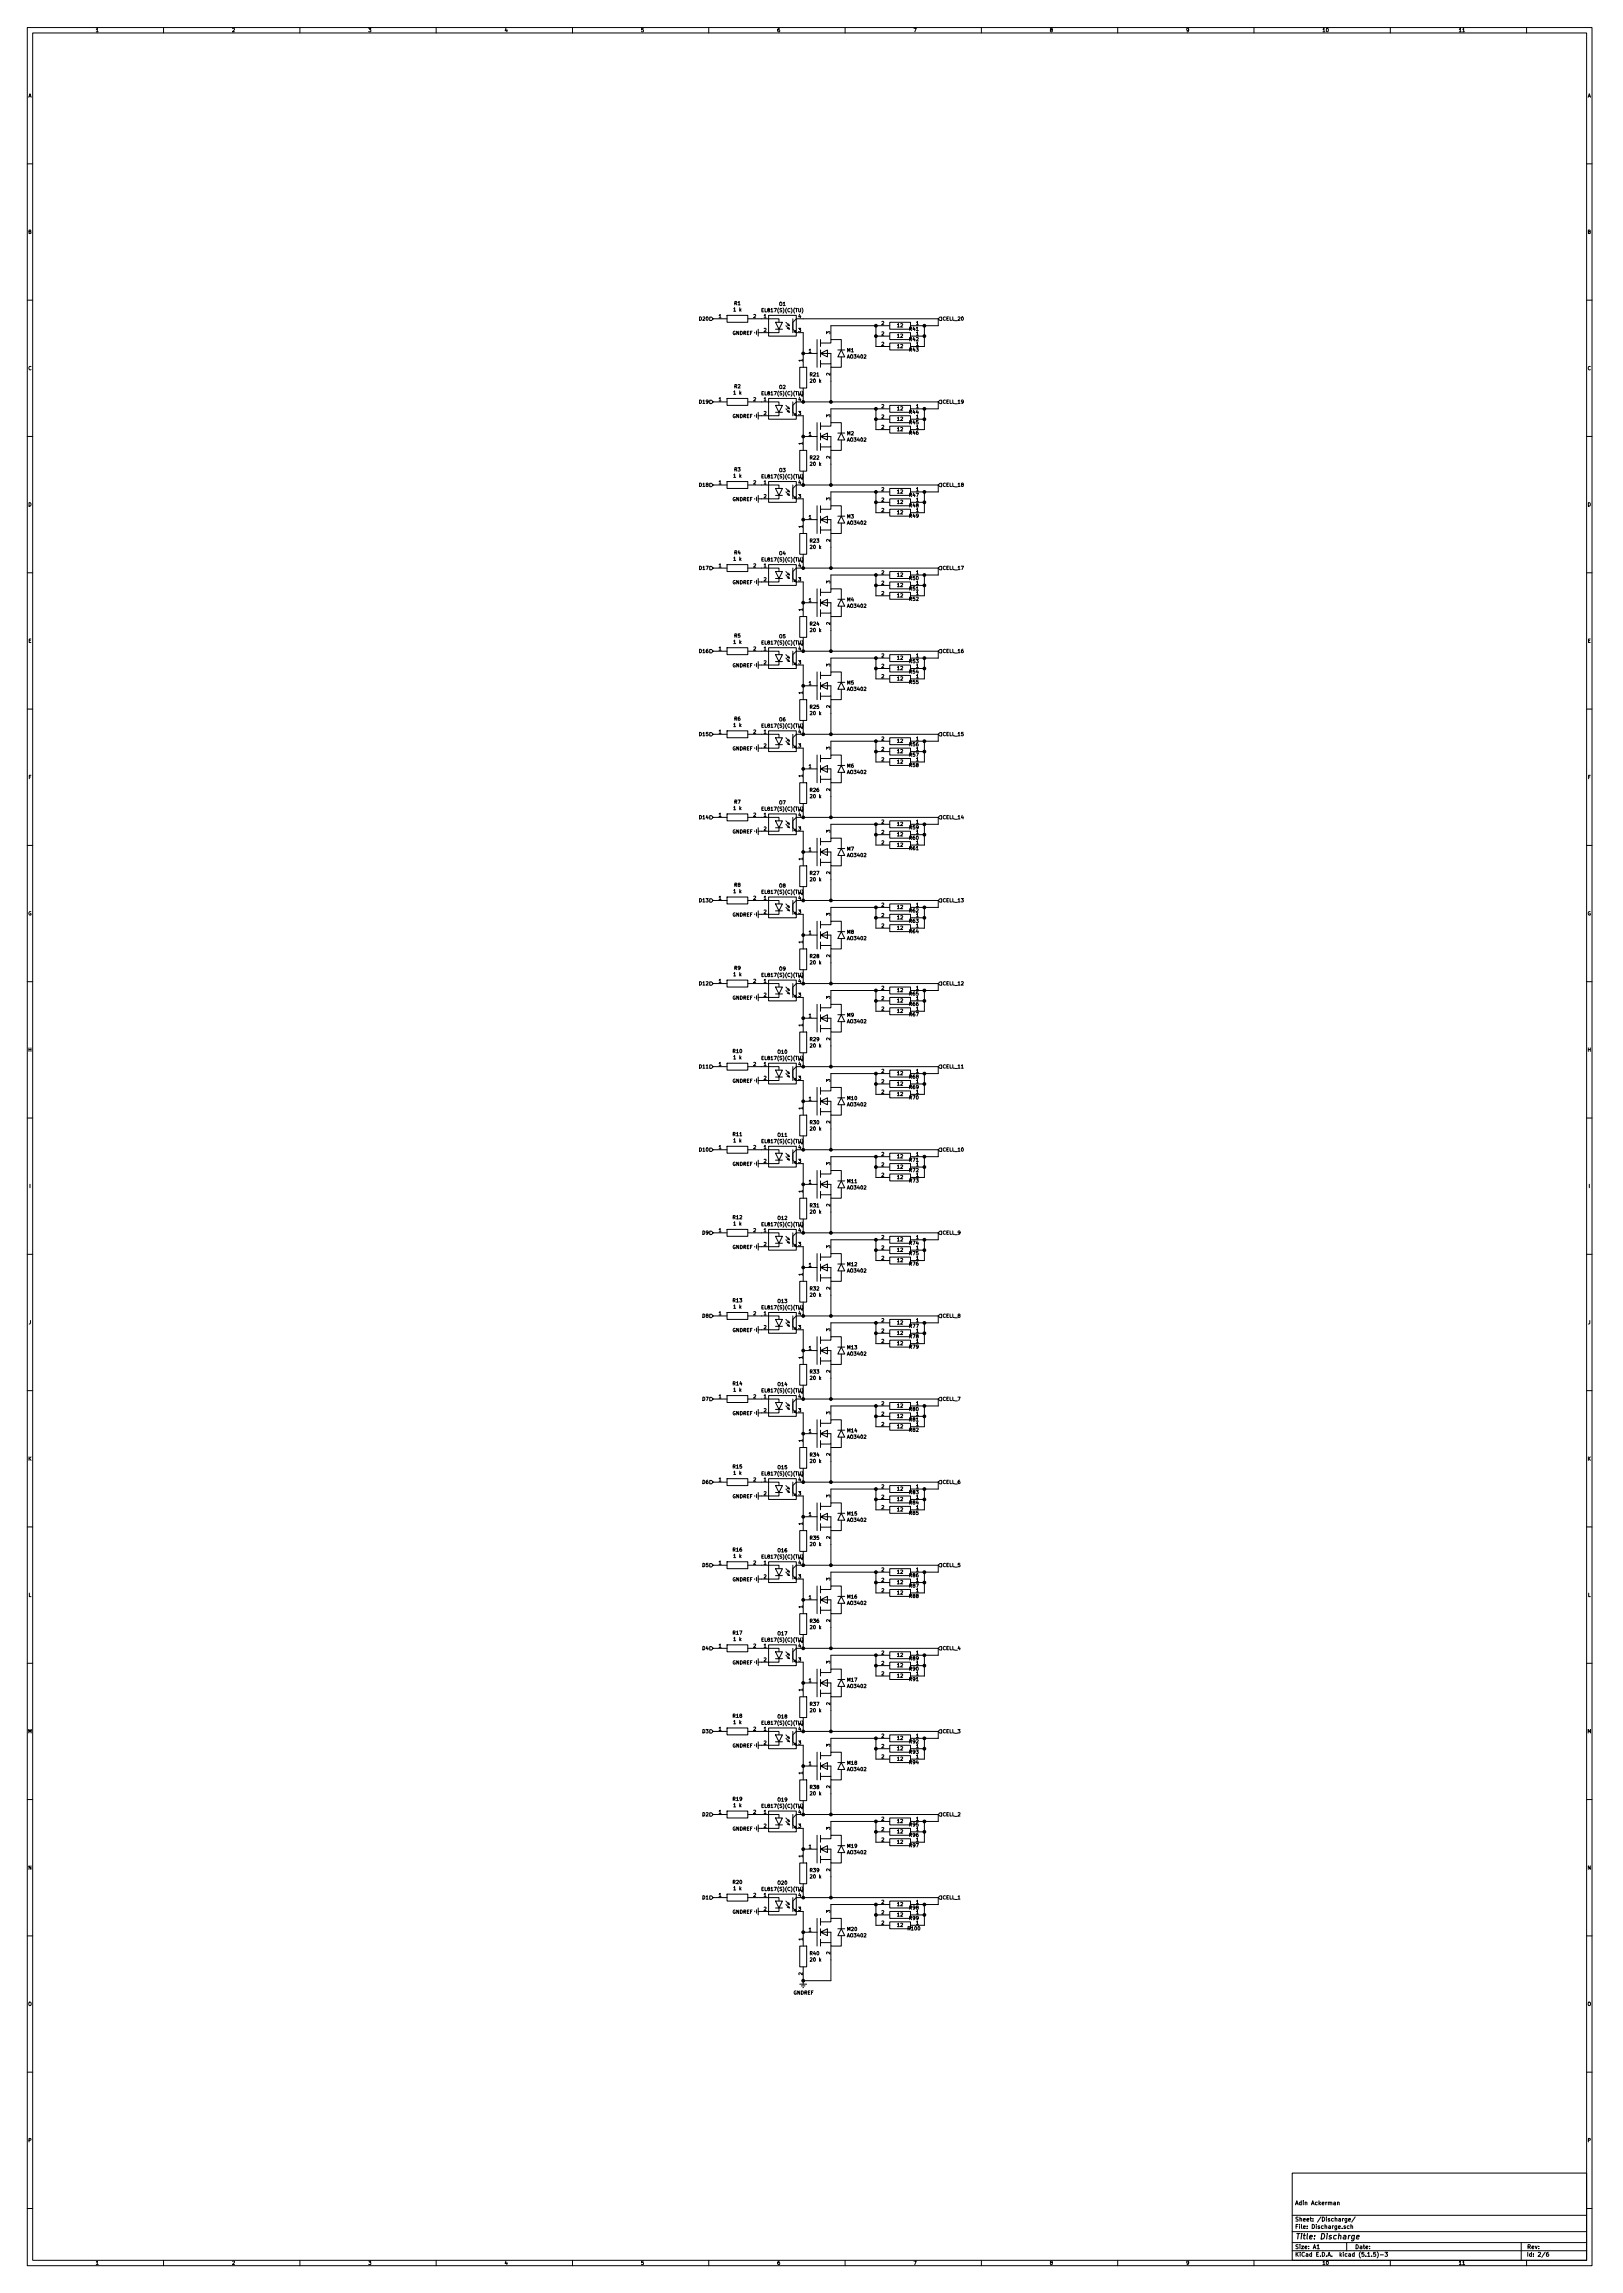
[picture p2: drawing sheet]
<svg xmlns="http://www.w3.org/2000/svg" width="210mm" height="297mm" viewBox="0 0 210 297" stroke-linecap="round" stroke-linejoin="round" font-family="sans-serif">
<defs><g id="words">
<text font-size="1" x="167.8" y="290.1">Title: Discharge</text>
<g font-size=".7">
<text x="167.8" y="287.8">Sheet: /Discharge/</text>
<text x="167.8" y="285.6">Adin Ackerman</text>
<text x="167.8" y="292.3">KiCad E.D.A. kicad (5.1.5)-3</text>
<text x="167.8" y="291.3">Size: A1</text>
<text x="167.8" y="288.7">File: Discharge.sch</text>
<text x="175.5" y="291.3">Date:</text>
<text x="197.8" y="291.3">Rev:</text>
<text x="197.8" y="292.3">Id: 2/6</text>
</g>
<g font-size=".6">
<text x="12.4" y="4.1">1</text>
<text x="30" y="4.1">2</text>
<text x="47.7" y="4.1">3</text>
<text x="65.3" y="4.1">4</text>
<text x="83" y="4.1">5</text>
<text x="100.6" y="4.1">6</text>
<text x="118.3" y="4.1">7</text>
<text x="136" y="4.1">8</text>
<text x="153.6" y="4.1">9</text>
<text x="171.3" y="4.1">10</text>
<text x="188.9" y="4.1">11</text>
<text x="3.7" y="12.6">A</text>
<text x="205.7" y="12.6">A</text>
<text x="3.7" y="30.3">B</text>
<text x="205.7" y="30.3">B</text>
<text x="90.7" y="41.5">D20</text>
<text x="93.1" y="41.2">1</text>
<text x="95.1" y="40.3">1 k</text>
<text x="95.1" y="39.5">R1</text>
<text x="97.6" y="41.2">2</text>
<text x="99" y="41.2">1</text>
<text x="99" y="40.4">EL817(S)(C)(TU)</text>
<text x="101" y="39.6">O1</text>
<text x="103.4" y="41.2">4</text>
<text x="122.1" y="41.5">CELL_20</text>
<text x="3.7" y="47.9">C</text>
<text x="94.9" y="43.4">GNDREF</text>
<text x="99" y="43">2</text>
<text x="103.4" y="43">3</text>
<text x="104" y="46.9" transform="rotate(-90 104 46.9)">1</text>
<text x="104.8" y="45.7">1</text>
<text x="107.6" y="43.3" transform="rotate(-90 107.6 43.3)">3</text>
<text x="109.8" y="45.6">M1</text>
<text x="109.8" y="46.4">AO3402</text>
<text x="114.2" y="42.1">2</text>
<text x="114.2" y="43.5">2</text>
<text x="114.2" y="44.8">2</text>
<text x="116.3" y="42.4">12</text>
<text x="116.3" y="43.7">12</text>
<text x="116.3" y="45.1">12</text>
<text x="117.8" y="42.8">R41</text>
<text x="117.8" y="44.2">R42</text>
<text x="117.8" y="45.5">R43</text>
<text x="118.7" y="42.1">1</text>
<text x="118.7" y="43.5">1</text>
<text x="118.7" y="44.8">1</text>
<text x="205.7" y="47.9">C</text>
<text x="90.7" y="52.3">D19</text>
<text x="93.1" y="52">1</text>
<text x="95.1" y="51.1">1 k</text>
<text x="95.1" y="50.3">R2</text>
<text x="97.6" y="52">2</text>
<text x="99" y="52">1</text>
<text x="99" y="53.8">2</text>
<text x="99" y="51.2">EL817(S)(C)(TU)</text>
<text x="101" y="50.4">O2</text>
<text x="103.4" y="53.8">3</text>
<text x="103.4" y="52">4</text>
<text x="104" y="51.3" transform="rotate(-90 104 51.3)">2</text>
<text x="104.9" y="48.8">R21</text>
<text x="105" y="49.6">20 k</text>
<text x="107.6" y="48.6" transform="rotate(-90 107.6 48.6)">2</text>
<text x="114.2" y="52.9">2</text>
<text x="116.3" y="53.2">12</text>
<text x="117.8" y="53.6">R44</text>
<text x="118.7" y="52.9">1</text>
<text x="122.1" y="52.3">CELL_19</text>
<text x="94.9" y="54.1">GNDREF</text>
<text x="104" y="57.6" transform="rotate(-90 104 57.6)">1</text>
<text x="104.8" y="56.5">1</text>
<text x="104.9" y="59.5">R22</text>
<text x="107.6" y="59.4" transform="rotate(-90 107.6 59.4)">2</text>
<text x="107.6" y="54" transform="rotate(-90 107.6 54)">3</text>
<text x="109.8" y="56.4">M2</text>
<text x="109.8" y="57.2">AO3402</text>
<text x="114.2" y="55.6">2</text>
<text x="114.2" y="54.2">2</text>
<text x="116.3" y="55.8">12</text>
<text x="116.3" y="54.5">12</text>
<text x="117.8" y="56.3">R46</text>
<text x="117.8" y="55">R45</text>
<text x="118.7" y="55.6">1</text>
<text x="118.7" y="54.2">1</text>
<text x="3.7" y="65.6">D</text>
<text x="90.7" y="63.1">D18</text>
<text x="93.1" y="62.7">1</text>
<text x="94.9" y="64.9">GNDREF</text>
<text x="95.1" y="61.9">1 k</text>
<text x="95.1" y="61.1">R3</text>
<text x="97.6" y="62.7">2</text>
<text x="99" y="62.7">1</text>
<text x="99" y="64.5">2</text>
<text x="99" y="62">EL817(S)(C)(TU)</text>
<text x="101" y="61.1">O3</text>
<text x="103.4" y="64.5">3</text>
<text x="103.4" y="62.7">4</text>
<text x="104" y="62.1" transform="rotate(-90 104 62.1)">2</text>
<text x="105" y="60.3">20 k</text>
<text x="107.6" y="64.8" transform="rotate(-90 107.6 64.8)">3</text>
<text x="114.2" y="63.6">2</text>
<text x="114.2" y="65">2</text>
<text x="116.3" y="63.9">12</text>
<text x="116.3" y="65.3">12</text>
<text x="117.8" y="64.4">R47</text>
<text x="117.8" y="65.7">R48</text>
<text x="118.7" y="63.6">1</text>
<text x="118.7" y="65">1</text>
<text x="122.1" y="63.1">CELL_18</text>
<text x="205.7" y="65.6">D</text>
<text x="95.1" y="71.8">R4</text>
<text x="101" y="71.9">O4</text>
<text x="104" y="68.4" transform="rotate(-90 104 68.4)">1</text>
<text x="104.8" y="67.2">1</text>
<text x="104.9" y="70.3">R23</text>
<text x="105" y="71.1">20 k</text>
<text x="107.6" y="70.2" transform="rotate(-90 107.6 70.2)">2</text>
<text x="109.8" y="67.1">M3</text>
<text x="109.8" y="68">AO3402</text>
<text x="114.2" y="66.3">2</text>
<text x="116.3" y="66.6">12</text>
<text x="117.8" y="67.1">R49</text>
<text x="118.7" y="66.3">1</text>
<text x="90.7" y="73.8">D17</text>
<text x="93.1" y="73.5">1</text>
<text x="94.9" y="75.7">GNDREF</text>
<text x="95.1" y="72.6">1 k</text>
<text x="97.6" y="73.5">2</text>
<text x="99" y="73.5">1</text>
<text x="99" y="75.3">2</text>
<text x="99" y="72.7">EL817(S)(C)(TU)</text>
<text x="103.4" y="75.3">3</text>
<text x="103.4" y="73.5">4</text>
<text x="104" y="72.9" transform="rotate(-90 104 72.9)">2</text>
<text x="104.8" y="78">1</text>
<text x="107.6" y="75.6" transform="rotate(-90 107.6 75.6)">3</text>
<text x="109.8" y="77.9">M4</text>
<text x="114.2" y="75.7">2</text>
<text x="114.2" y="77.1">2</text>
<text x="114.2" y="74.4">2</text>
<text x="116.3" y="76">12</text>
<text x="116.3" y="77.4">12</text>
<text x="116.3" y="74.7">12</text>
<text x="117.8" y="76.5">R51</text>
<text x="117.8" y="77.8">R52</text>
<text x="117.8" y="75.1">R50</text>
<text x="118.7" y="75.7">1</text>
<text x="118.7" y="77.1">1</text>
<text x="118.7" y="74.4">1</text>
<text x="122.1" y="73.8">CELL_17</text>
<text x="3.7" y="83.3">E</text>
<text x="95.1" y="83.4">1 k</text>
<text x="95.1" y="82.6">R5</text>
<text x="99" y="83.5">EL817(S)(C)(TU)</text>
<text x="101" y="82.7">O5</text>
<text x="104" y="83.6" transform="rotate(-90 104 83.6)">2</text>
<text x="104" y="79.1" transform="rotate(-90 104 79.1)">1</text>
<text x="104.9" y="81">R24</text>
<text x="105" y="81.9">20 k</text>
<text x="107.6" y="80.9" transform="rotate(-90 107.6 80.9)">2</text>
<text x="109.8" y="78.7">AO3402</text>
<text x="205.7" y="83.3">E</text>
<text x="90.7" y="84.6">D16</text>
<text x="93.1" y="84.3">1</text>
<text x="94.9" y="86.4">GNDREF</text>
<text x="97.6" y="84.3">2</text>
<text x="99" y="84.3">1</text>
<text x="99" y="86.1">2</text>
<text x="103.4" y="86.1">3</text>
<text x="103.4" y="84.3">4</text>
<text x="104" y="89.9" transform="rotate(-90 104 89.9)">1</text>
<text x="104.8" y="88.8">1</text>
<text x="107.6" y="86.3" transform="rotate(-90 107.6 86.3)">3</text>
<text x="109.8" y="88.7">M5</text>
<text x="109.8" y="89.5">AO3402</text>
<text x="114.2" y="85.2">2</text>
<text x="114.2" y="86.5">2</text>
<text x="114.2" y="87.9">2</text>
<text x="116.3" y="85.5">12</text>
<text x="116.3" y="86.8">12</text>
<text x="116.3" y="88.1">12</text>
<text x="117.8" y="85.9">R53</text>
<text x="117.8" y="87.2">R54</text>
<text x="117.8" y="88.6">R55</text>
<text x="118.7" y="85.2">1</text>
<text x="118.7" y="86.5">1</text>
<text x="118.7" y="87.9">1</text>
<text x="122.1" y="84.6">CELL_16</text>
<text x="90.7" y="95.3">D15</text>
<text x="93.1" y="95">1</text>
<text x="95.1" y="94.2">1 k</text>
<text x="95.1" y="93.3">R6</text>
<text x="97.6" y="95">2</text>
<text x="99" y="95">1</text>
<text x="99" y="94.3">EL817(S)(C)(TU)</text>
<text x="101" y="93.4">O6</text>
<text x="103.4" y="95">4</text>
<text x="104" y="94.4" transform="rotate(-90 104 94.4)">2</text>
<text x="104.9" y="91.8">R25</text>
<text x="105" y="92.6">20 k</text>
<text x="107.6" y="91.7" transform="rotate(-90 107.6 91.7)">2</text>
<text x="114.2" y="95.9">2</text>
<text x="118.7" y="95.9">1</text>
<text x="122.1" y="95.3">CELL_15</text>
<text x="3.7" y="100.9">F</text>
<text x="94.9" y="97.2">GNDREF</text>
<text x="99" y="96.8">2</text>
<text x="103.4" y="96.8">3</text>
<text x="104" y="100.7" transform="rotate(-90 104 100.7)">1</text>
<text x="104.8" y="99.5">1</text>
<text x="107.6" y="97.1" transform="rotate(-90 107.6 97.1)">3</text>
<text x="109.8" y="99.4">M6</text>
<text x="109.8" y="100.3">AO3402</text>
<text x="114.2" y="97.3">2</text>
<text x="114.2" y="98.6">2</text>
<text x="116.3" y="96.2">12</text>
<text x="116.3" y="97.6">12</text>
<text x="116.3" y="98.9">12</text>
<text x="117.8" y="96.7">R56</text>
<text x="117.8" y="98">R57</text>
<text x="117.8" y="99.4">R58</text>
<text x="118.7" y="97.3">1</text>
<text x="118.7" y="98.6">1</text>
<text x="205.7" y="100.9">F</text>
<text x="90.7" y="106.1">D14</text>
<text x="93.1" y="105.8">1</text>
<text x="94.9" y="108">GNDREF</text>
<text x="95.1" y="104.9">1 k</text>
<text x="95.1" y="104.1">R7</text>
<text x="97.6" y="105.8">2</text>
<text x="99" y="105.8">1</text>
<text x="99" y="107.6">2</text>
<text x="99" y="105">EL817(S)(C)(TU)</text>
<text x="101" y="104.2">O7</text>
<text x="103.4" y="107.6">3</text>
<text x="103.4" y="105.8">4</text>
<text x="104" y="105.2" transform="rotate(-90 104 105.2)">2</text>
<text x="104.9" y="102.6">R26</text>
<text x="105" y="103.4">20 k</text>
<text x="107.6" y="107.8" transform="rotate(-90 107.6 107.8)">3</text>
<text x="107.6" y="102.5" transform="rotate(-90 107.6 102.5)">2</text>
<text x="114.2" y="106.7">2</text>
<text x="116.3" y="107">12</text>
<text x="117.8" y="107.4">R59</text>
<text x="118.7" y="106.7">1</text>
<text x="122.1" y="106.1">CELL_14</text>
<text x="104" y="111.4" transform="rotate(-90 104 111.4)">1</text>
<text x="104.8" y="110.3">1</text>
<text x="104.9" y="113.3">R27</text>
<text x="107.6" y="113.2" transform="rotate(-90 107.6 113.2)">2</text>
<text x="109.8" y="110.2">M7</text>
<text x="109.8" y="111">AO3402</text>
<text x="114.2" y="108">2</text>
<text x="114.2" y="109.4">2</text>
<text x="116.3" y="108.3">12</text>
<text x="116.3" y="109.7">12</text>
<text x="117.8" y="108.8">R60</text>
<text x="117.8" y="110.1">R61</text>
<text x="118.7" y="108">1</text>
<text x="118.7" y="109.4">1</text>
<text x="3.6" y="118.6">G</text>
<text x="90.7" y="116.9">D13</text>
<text x="93.1" y="116.6">1</text>
<text x="94.9" y="118.7">GNDREF</text>
<text x="95.1" y="115.7">1 k</text>
<text x="95.1" y="114.9">R8</text>
<text x="97.6" y="116.6">2</text>
<text x="99" y="116.6">1</text>
<text x="99" y="118.4">2</text>
<text x="99" y="115.8">EL817(S)(C)(TU)</text>
<text x="101" y="115">O8</text>
<text x="103.4" y="118.4">3</text>
<text x="103.4" y="116.6">4</text>
<text x="104" y="115.9" transform="rotate(-90 104 115.9)">2</text>
<text x="105" y="114.2">20 k</text>
<text x="107.6" y="118.6" transform="rotate(-90 107.6 118.6)">3</text>
<text x="114.2" y="117.5">2</text>
<text x="114.2" y="118.8">2</text>
<text x="116.3" y="117.7">12</text>
<text x="116.3" y="119.1">12</text>
<text x="117.8" y="118.2">R62</text>
<text x="117.8" y="119.5">R63</text>
<text x="118.7" y="117.5">1</text>
<text x="118.7" y="118.8">1</text>
<text x="122.1" y="116.9">CELL_13</text>
<text x="205.7" y="118.6">G</text>
<text x="95.1" y="125.6">R9</text>
<text x="101" y="125.7">O9</text>
<text x="104" y="122.2" transform="rotate(-90 104 122.2)">1</text>
<text x="104.8" y="121">1</text>
<text x="104.9" y="124.1">R28</text>
<text x="105" y="124.9">20 k</text>
<text x="107.6" y="124" transform="rotate(-90 107.6 124)">2</text>
<text x="109.8" y="121">M8</text>
<text x="109.8" y="121.8">AO3402</text>
<text x="114.2" y="120.1">2</text>
<text x="116.3" y="120.4">12</text>
<text x="117.8" y="120.9">R64</text>
<text x="118.7" y="120.1">1</text>
<text x="90.7" y="127.6">D12</text>
<text x="93.1" y="127.3">1</text>
<text x="94.9" y="129.5">GNDREF</text>
<text x="95.1" y="126.5">1 k</text>
<text x="97.6" y="127.3">2</text>
<text x="99" y="127.3">1</text>
<text x="99" y="129.1">2</text>
<text x="99" y="126.5">EL817(S)(C)(TU)</text>
<text x="103.4" y="129.1">3</text>
<text x="103.4" y="127.3">4</text>
<text x="104" y="126.7" transform="rotate(-90 104 126.7)">2</text>
<text x="104.8" y="131.8">1</text>
<text x="107.6" y="129.4" transform="rotate(-90 107.6 129.4)">3</text>
<text x="109.8" y="131.7">M9</text>
<text x="114.2" y="128.2">2</text>
<text x="114.2" y="129.6">2</text>
<text x="114.2" y="130.9">2</text>
<text x="116.3" y="128.5">12</text>
<text x="116.3" y="129.9">12</text>
<text x="116.3" y="131.2">12</text>
<text x="117.8" y="129">R65</text>
<text x="117.8" y="130.3">R66</text>
<text x="117.8" y="131.6">R67</text>
<text x="118.7" y="128.2">1</text>
<text x="118.7" y="129.6">1</text>
<text x="118.7" y="130.9">1</text>
<text x="122.1" y="127.6">CELL_12</text>
<text x="3.7" y="136.2">H</text>
<text x="95" y="136.4">R10</text>
<text x="95.1" y="137.2">1 k</text>
<text x="99" y="137.3">EL817(S)(C)(TU)</text>
<text x="100.8" y="136.5">O10</text>
<text x="104" y="137.5" transform="rotate(-90 104 137.5)">2</text>
<text x="104" y="133" transform="rotate(-90 104 133)">1</text>
<text x="104.9" y="134.9">R29</text>
<text x="105" y="135.7">20 k</text>
<text x="107.6" y="134.8" transform="rotate(-90 107.6 134.8)">2</text>
<text x="109.8" y="132.5">AO3402</text>
<text x="205.7" y="136.2">H</text>
<text x="90.7" y="138.4">D11</text>
<text x="93.1" y="138.1">1</text>
<text x="94.9" y="140.3">GNDREF</text>
<text x="97.6" y="138.1">2</text>
<text x="99" y="138.1">1</text>
<text x="99" y="139.9">2</text>
<text x="103.4" y="139.9">3</text>
<text x="103.4" y="138.1">4</text>
<text x="104" y="143.7" transform="rotate(-90 104 143.7)">1</text>
<text x="104.8" y="142.6">1</text>
<text x="107.6" y="140.1" transform="rotate(-90 107.6 140.1)">3</text>
<text x="109.8" y="142.5">M10</text>
<text x="109.8" y="143.3">AO3402</text>
<text x="114.2" y="141.7">2</text>
<text x="114.2" y="140.3">2</text>
<text x="114.2" y="139">2</text>
<text x="116.3" y="142">12</text>
<text x="116.3" y="140.6">12</text>
<text x="116.3" y="139.3">12</text>
<text x="117.8" y="142.4">R70</text>
<text x="117.8" y="141.1">R69</text>
<text x="117.8" y="139.7">R68</text>
<text x="118.7" y="141.7">1</text>
<text x="118.7" y="140.3">1</text>
<text x="118.7" y="139">1</text>
<text x="122.1" y="138.4">CELL_11</text>
<text x="90.7" y="149.2">D10</text>
<text x="93.1" y="148.9">1</text>
<text x="95" y="147.2">R11</text>
<text x="95.1" y="148">1 k</text>
<text x="97.6" y="148.9">2</text>
<text x="99" y="148.9">1</text>
<text x="99" y="148.1">EL817(S)(C)(TU)</text>
<text x="100.8" y="147.3">O11</text>
<text x="103.4" y="148.9">4</text>
<text x="104" y="148.2" transform="rotate(-90 104 148.2)">2</text>
<text x="104.9" y="145.6">R30</text>
<text x="105" y="146.4">20 k</text>
<text x="107.6" y="145.5" transform="rotate(-90 107.6 145.5)">2</text>
<text x="114.2" y="149.7">2</text>
<text x="118.7" y="149.7">1</text>
<text x="122.1" y="149.2">CELL_10</text>
<text x="3.8" y="153.9">I</text>
<text x="94.9" y="151">GNDREF</text>
<text x="99" y="150.6">2</text>
<text x="103.4" y="150.6">3</text>
<text x="104" y="154.5" transform="rotate(-90 104 154.5)">1</text>
<text x="104.8" y="153.3">1</text>
<text x="107.6" y="150.9" transform="rotate(-90 107.6 150.9)">3</text>
<text x="109.8" y="153.3">M11</text>
<text x="109.8" y="154.1">AO3402</text>
<text x="114.2" y="152.4">2</text>
<text x="114.2" y="151.1">2</text>
<text x="116.3" y="152.7">12</text>
<text x="116.3" y="151.4">12</text>
<text x="116.3" y="150">12</text>
<text x="117.8" y="153.2">R73</text>
<text x="117.8" y="151.8">R72</text>
<text x="117.8" y="150.5">R71</text>
<text x="118.7" y="152.4">1</text>
<text x="118.7" y="151.1">1</text>
<text x="205.8" y="153.9">I</text>
<text x="91.1" y="159.9">D9</text>
<text x="93.1" y="159.6">1</text>
<text x="94.9" y="161.8">GNDREF</text>
<text x="95" y="157.9">R12</text>
<text x="95.1" y="158.7">1 k</text>
<text x="97.6" y="159.6">2</text>
<text x="99" y="159.6">1</text>
<text x="99" y="161.4">2</text>
<text x="99" y="158.8">EL817(S)(C)(TU)</text>
<text x="100.8" y="158">O12</text>
<text x="103.4" y="161.4">3</text>
<text x="103.4" y="159.6">4</text>
<text x="104" y="159" transform="rotate(-90 104 159)">2</text>
<text x="104.9" y="156.4">R31</text>
<text x="105" y="157.2">20 k</text>
<text x="107.6" y="161.7" transform="rotate(-90 107.6 161.7)">3</text>
<text x="107.6" y="156.3" transform="rotate(-90 107.6 156.3)">2</text>
<text x="114.2" y="161.9">2</text>
<text x="114.2" y="160.5">2</text>
<text x="116.3" y="160.8">12</text>
<text x="117.8" y="161.2">R74</text>
<text x="118.7" y="161.9">1</text>
<text x="118.7" y="160.5">1</text>
<text x="122.1" y="159.9">CELL_9</text>
<text x="104" y="165.3" transform="rotate(-90 104 165.3)">1</text>
<text x="104.8" y="164.1">1</text>
<text x="104.9" y="167.2">R32</text>
<text x="105" y="168">20 k</text>
<text x="107.6" y="167.1" transform="rotate(-90 107.6 167.1)">2</text>
<text x="109.8" y="164">M12</text>
<text x="109.8" y="164.8">AO3402</text>
<text x="114.2" y="163.2">2</text>
<text x="116.3" y="163.5">12</text>
<text x="116.3" y="162.1">12</text>
<text x="117.8" y="163.9">R76</text>
<text x="117.8" y="162.6">R75</text>
<text x="118.7" y="163.2">1</text>
<text x="3.7" y="171.5">J</text>
<text x="91.1" y="170.7">D8</text>
<text x="93.1" y="170.4">1</text>
<text x="94.9" y="172.6">GNDREF</text>
<text x="95" y="168.7">R13</text>
<text x="95.1" y="169.5">1 k</text>
<text x="97.6" y="170.4">2</text>
<text x="99" y="170.4">1</text>
<text x="99" y="172.2">2</text>
<text x="99" y="169.6">EL817(S)(C)(TU)</text>
<text x="100.8" y="168.8">O13</text>
<text x="103.4" y="172.2">3</text>
<text x="103.4" y="170.4">4</text>
<text x="104" y="169.7" transform="rotate(-90 104 169.7)">2</text>
<text x="107.6" y="172.4" transform="rotate(-90 107.6 172.4)">3</text>
<text x="114.2" y="174">2</text>
<text x="114.2" y="172.6">2</text>
<text x="114.2" y="171.3">2</text>
<text x="116.3" y="172.9">12</text>
<text x="116.3" y="171.6">12</text>
<text x="117.8" y="173.4">R78</text>
<text x="117.8" y="172">R77</text>
<text x="118.7" y="174">1</text>
<text x="118.7" y="172.6">1</text>
<text x="118.7" y="171.3">1</text>
<text x="122.1" y="170.7">CELL_8</text>
<text x="205.7" y="171.5">J</text>
<text x="95" y="179.5">R14</text>
<text x="100.8" y="179.5">O14</text>
<text x="104" y="176" transform="rotate(-90 104 176)">1</text>
<text x="104.8" y="174.9">1</text>
<text x="104.9" y="177.9">R33</text>
<text x="105" y="178.7">20 k</text>
<text x="107.6" y="177.8" transform="rotate(-90 107.6 177.8)">2</text>
<text x="109.8" y="174.8">M13</text>
<text x="109.8" y="175.6">AO3402</text>
<text x="116.3" y="174.3">12</text>
<text x="117.8" y="174.7">R79</text>
<text x="91.1" y="181.5">D7</text>
<text x="93.1" y="181.1">1</text>
<text x="94.9" y="183.3">GNDREF</text>
<text x="95.1" y="180.3">1 k</text>
<text x="97.6" y="181.1">2</text>
<text x="99" y="181.1">1</text>
<text x="99" y="182.9">2</text>
<text x="99" y="180.4">EL817(S)(C)(TU)</text>
<text x="103.4" y="182.9">3</text>
<text x="103.4" y="181.1">4</text>
<text x="104" y="180.5" transform="rotate(-90 104 180.5)">2</text>
<text x="104.8" y="185.6">1</text>
<text x="107.6" y="183.2" transform="rotate(-90 107.6 183.2)">3</text>
<text x="109.8" y="185.5">M14</text>
<text x="114.2" y="184.7">2</text>
<text x="114.2" y="183.4">2</text>
<text x="114.2" y="182">2</text>
<text x="116.3" y="185">12</text>
<text x="116.3" y="183.7">12</text>
<text x="116.3" y="182.3">12</text>
<text x="117.8" y="185.5">R82</text>
<text x="117.8" y="184.1">R81</text>
<text x="117.8" y="182.8">R80</text>
<text x="118.7" y="184.7">1</text>
<text x="118.7" y="183.4">1</text>
<text x="118.7" y="182">1</text>
<text x="122.1" y="181.5">CELL_7</text>
<text x="3.7" y="189.2">K</text>
<text x="93.1" y="191.9">1</text>
<text x="95" y="190.2">R15</text>
<text x="95.1" y="191">1 k</text>
<text x="97.6" y="191.9">2</text>
<text x="99" y="191.9">1</text>
<text x="99" y="191.1">EL817(S)(C)(TU)</text>
<text x="100.8" y="190.3">O15</text>
<text x="103.4" y="191.9">4</text>
<text x="104" y="191.3" transform="rotate(-90 104 191.3)">2</text>
<text x="104" y="186.8" transform="rotate(-90 104 186.8)">1</text>
<text x="104.9" y="188.7">R34</text>
<text x="105" y="189.5">20 k</text>
<text x="107.6" y="188.6" transform="rotate(-90 107.6 188.6)">2</text>
<text x="109.8" y="186.4">AO3402</text>
<text x="205.7" y="189.2">K</text>
<text x="91.1" y="192.2">D6</text>
<text x="94.9" y="194.1">GNDREF</text>
<text x="99" y="193.7">2</text>
<text x="103.4" y="193.7">3</text>
<text x="104" y="197.6" transform="rotate(-90 104 197.6)">1</text>
<text x="104.8" y="196.4">1</text>
<text x="107.6" y="194" transform="rotate(-90 107.6 194)">3</text>
<text x="109.8" y="196.3">M15</text>
<text x="109.8" y="197.1">AO3402</text>
<text x="114.2" y="195.5">2</text>
<text x="114.2" y="194.2">2</text>
<text x="114.2" y="192.8">2</text>
<text x="116.3" y="195.8">12</text>
<text x="116.3" y="194.4">12</text>
<text x="116.3" y="193.1">12</text>
<text x="117.8" y="196.2">R85</text>
<text x="117.8" y="194.9">R84</text>
<text x="117.8" y="193.5">R83</text>
<text x="118.7" y="195.5">1</text>
<text x="118.7" y="194.2">1</text>
<text x="118.7" y="192.8">1</text>
<text x="122.1" y="192.2">CELL_6</text>
<text x="91.1" y="203">D5</text>
<text x="93.1" y="202.7">1</text>
<text x="95" y="201">R16</text>
<text x="95.1" y="201.8">1 k</text>
<text x="97.6" y="202.7">2</text>
<text x="99" y="202.7">1</text>
<text x="99" y="201.9">EL817(S)(C)(TU)</text>
<text x="100.8" y="201.1">O16</text>
<text x="103.4" y="202.7">4</text>
<text x="104" y="202" transform="rotate(-90 104 202)">2</text>
<text x="104.9" y="199.5">R35</text>
<text x="105" y="200.3">20 k</text>
<text x="107.6" y="199.3" transform="rotate(-90 107.6 199.3)">2</text>
<text x="114.2" y="203.6">2</text>
<text x="116.3" y="203.9">12</text>
<text x="118.7" y="203.6">1</text>
<text x="122.1" y="203">CELL_5</text>
<text x="3.7" y="206.9">L</text>
<text x="94.9" y="204.8">GNDREF</text>
<text x="99" y="204.5">2</text>
<text x="103.4" y="204.5">3</text>
<text x="104" y="208.3" transform="rotate(-90 104 208.3)">1</text>
<text x="104.8" y="207.2">1</text>
<text x="107.6" y="204.7" transform="rotate(-90 107.6 204.7)">3</text>
<text x="109.8" y="207.1">M16</text>
<text x="109.8" y="207.9">AO3402</text>
<text x="114.2" y="206.3">2</text>
<text x="114.2" y="204.9">2</text>
<text x="116.3" y="206.5">12</text>
<text x="116.3" y="205.2">12</text>
<text x="117.8" y="207">R88</text>
<text x="117.8" y="205.7">R87</text>
<text x="117.8" y="204.3">R86</text>
<text x="118.7" y="206.3">1</text>
<text x="118.7" y="204.9">1</text>
<text x="205.7" y="206.9">L</text>
<text x="91.1" y="213.8">D4</text>
<text x="93.1" y="213.4">1</text>
<text x="94.9" y="215.6">GNDREF</text>
<text x="95" y="211.8">R17</text>
<text x="95.1" y="212.6">1 k</text>
<text x="97.6" y="213.4">2</text>
<text x="99" y="213.4">1</text>
<text x="99" y="215.2">2</text>
<text x="99" y="212.7">EL817(S)(C)(TU)</text>
<text x="100.8" y="211.8">O17</text>
<text x="103.4" y="215.2">3</text>
<text x="103.4" y="213.4">4</text>
<text x="104" y="212.8" transform="rotate(-90 104 212.8)">2</text>
<text x="104.9" y="210.2">R36</text>
<text x="105" y="211">20 k</text>
<text x="107.6" y="215.5" transform="rotate(-90 107.6 215.5)">3</text>
<text x="107.6" y="210.1" transform="rotate(-90 107.6 210.1)">2</text>
<text x="114.2" y="215.7">2</text>
<text x="114.2" y="214.3">2</text>
<text x="116.3" y="216">12</text>
<text x="116.3" y="214.6">12</text>
<text x="117.8" y="215.1">R89</text>
<text x="118.7" y="215.7">1</text>
<text x="118.7" y="214.3">1</text>
<text x="122.1" y="213.8">CELL_4</text>
<text x="104" y="219.1" transform="rotate(-90 104 219.1)">1</text>
<text x="104.8" y="217.9">1</text>
<text x="104.9" y="221">R37</text>
<text x="105" y="221.8">20 k</text>
<text x="107.6" y="220.9" transform="rotate(-90 107.6 220.9)">2</text>
<text x="109.8" y="217.8">M17</text>
<text x="109.8" y="218.7">AO3402</text>
<text x="114.2" y="217">2</text>
<text x="116.3" y="217.3">12</text>
<text x="117.8" y="217.8">R91</text>
<text x="117.8" y="216.4">R90</text>
<text x="118.7" y="217">1</text>
<text x="3.6" y="224.5">M</text>
<text x="91.1" y="224.5">D3</text>
<text x="93.1" y="224.2">1</text>
<text x="94.9" y="226.4">GNDREF</text>
<text x="95" y="222.5">R18</text>
<text x="95.1" y="223.3">1 k</text>
<text x="97.6" y="224.2">2</text>
<text x="99" y="224.2">1</text>
<text x="99" y="226">2</text>
<text x="99" y="223.4">EL817(S)(C)(TU)</text>
<text x="100.8" y="222.6">O18</text>
<text x="103.4" y="226">3</text>
<text x="103.4" y="224.2">4</text>
<text x="104" y="223.6" transform="rotate(-90 104 223.6)">2</text>
<text x="107.6" y="226.3" transform="rotate(-90 107.6 226.3)">3</text>
<text x="114.2" y="225.1">2</text>
<text x="114.2" y="226.4">2</text>
<text x="114.2" y="227.8">2</text>
<text x="116.3" y="225.4">12</text>
<text x="116.3" y="226.7">12</text>
<text x="117.8" y="225.8">R92</text>
<text x="117.8" y="227.2">R93</text>
<text x="118.7" y="225.1">1</text>
<text x="118.7" y="226.4">1</text>
<text x="118.7" y="227.8">1</text>
<text x="122.1" y="224.5">CELL_3</text>
<text x="205.6" y="224.5">M</text>
<text x="95" y="233.3">R19</text>
<text x="100.8" y="233.4">O19</text>
<text x="104" y="229.8" transform="rotate(-90 104 229.8)">1</text>
<text x="104.8" y="228.7">1</text>
<text x="104.9" y="231.7">R38</text>
<text x="105" y="232.6">20 k</text>
<text x="107.6" y="231.6" transform="rotate(-90 107.6 231.6)">2</text>
<text x="109.8" y="228.6">M18</text>
<text x="109.8" y="229.4">AO3402</text>
<text x="116.3" y="228.1">12</text>
<text x="117.8" y="228.5">R94</text>
<text x="91.1" y="235.3">D2</text>
<text x="93.1" y="235">1</text>
<text x="94.9" y="237.1">GNDREF</text>
<text x="95.1" y="234.1">1 k</text>
<text x="97.6" y="235">2</text>
<text x="99" y="235">1</text>
<text x="99" y="236.8">2</text>
<text x="99" y="234.2">EL817(S)(C)(TU)</text>
<text x="103.4" y="236.8">3</text>
<text x="103.4" y="235">4</text>
<text x="104" y="234.3" transform="rotate(-90 104 234.3)">2</text>
<text x="104.8" y="239.5">1</text>
<text x="107.6" y="237" transform="rotate(-90 107.6 237)">3</text>
<text x="109.8" y="239.4">M19</text>
<text x="114.2" y="238.6">2</text>
<text x="114.2" y="237.2">2</text>
<text x="114.2" y="235.9">2</text>
<text x="116.3" y="238.8">12</text>
<text x="116.3" y="237.5">12</text>
<text x="116.3" y="236.1">12</text>
<text x="117.8" y="239.3">R97</text>
<text x="117.8" y="237.9">R96</text>
<text x="117.8" y="236.6">R95</text>
<text x="118.7" y="238.6">1</text>
<text x="118.7" y="237.2">1</text>
<text x="118.7" y="235.9">1</text>
<text x="122.1" y="235.3">CELL_2</text>
<text x="3.7" y="242.2">N</text>
<text x="93.1" y="245.7">1</text>
<text x="95" y="244">R20</text>
<text x="95.1" y="244.9">1 k</text>
<text x="97.6" y="245.7">2</text>
<text x="99" y="245.7">1</text>
<text x="99" y="244.9">EL817(S)(C)(TU)</text>
<text x="100.8" y="244.1">O20</text>
<text x="103.4" y="245.7">4</text>
<text x="104" y="245.1" transform="rotate(-90 104 245.1)">2</text>
<text x="104" y="240.6" transform="rotate(-90 104 240.6)">1</text>
<text x="104.9" y="242.5">R39</text>
<text x="105" y="243.3">20 k</text>
<text x="107.6" y="242.4" transform="rotate(-90 107.6 242.4)">2</text>
<text x="109.8" y="240.2">AO3402</text>
<text x="205.7" y="242.2">N</text>
<text x="91.1" y="246">D1</text>
<text x="94.9" y="247.9">GNDREF</text>
<text x="99" y="247.5">2</text>
<text x="103.4" y="247.5">3</text>
<text x="104" y="251.4" transform="rotate(-90 104 251.4)">1</text>
<text x="104.8" y="250.2">1</text>
<text x="107.6" y="247.8" transform="rotate(-90 107.6 247.8)">3</text>
<text x="109.8" y="250.1">M20</text>
<text x="109.8" y="251">AO3402</text>
<text x="114.2" y="249.3">2</text>
<text x="114.2" y="248">2</text>
<text x="114.2" y="246.6">2</text>
<text x="116.3" y="249.6">12</text>
<text x="116.3" y="248.3">12</text>
<text x="116.3" y="246.9">12</text>
<text x="117.7" y="250.1">R100</text>
<text x="117.8" y="248.7">R99</text>
<text x="117.8" y="247.4">R98</text>
<text x="118.7" y="249.3">1</text>
<text x="118.7" y="248">1</text>
<text x="118.7" y="246.6">1</text>
<text x="122.1" y="246">CELL_1</text>
<text x="104" y="255.9" transform="rotate(-90 104 255.9)">2</text>
<text x="104.9" y="253.3">R40</text>
<text x="105" y="254.1">20 k</text>
<text x="107.6" y="253.2" transform="rotate(-90 107.6 253.2)">2</text>
<text x="3.6" y="259.8">O</text>
<text x="102.8" y="258.4">GNDREF</text>
<text x="205.7" y="259.8">O</text>
<text x="3.7" y="277.5">P</text>
<text x="205.7" y="277.5">P</text>
<text x="12.4" y="293.4">1</text>
<text x="30" y="293.4">2</text>
<text x="47.7" y="293.4">3</text>
<text x="65.3" y="293.4">4</text>
<text x="83" y="293.4">5</text>
<text x="100.6" y="293.4">6</text>
<text x="118.3" y="293.4">7</text>
<text x="136" y="293.4">8</text>
<text x="153.6" y="293.4">9</text>
<text x="171.3" y="293.4">10</text>
<text x="188.9" y="293.4">11</text>
</g>
</g></defs>
<g fill="none" stroke="#000" stroke-width=".13">
<path d="M3.5 3.6h202.7v289.9h-202.7zM4.2 4.3h201.3v288.5h-201.3zM21.2 3.6v.7M38.8 3.6v.7M56.5 3.6v.7M74.2 3.6v.7M91.8 3.6v.7M109.5 3.6v.7M127.1 3.6v.7M144.8 3.6v.7M162.4 3.6v.7M180.1 3.6v.7"/>
<path d="M189.5 4.1h.2M197.8 3.6v.7M3.5 21.2h.7M3.5 38.9h.7M98.9 40h-.2v.4h.2M103.9 39.9l.1 .3-.1 .4M205.5 21.2h.7M205.5 38.9h.7M3.5 56.5h.7M91.9 51.8h.3l.2 .3-.2 .2h-.3zM91.9 41.1h.3l.2 .2-.2 .2h-.3zM92.4 52.1h1.8"/>
<path d="M92.4 41.3h1.8M94.2 40.9h2.7v.8h-2.7zM94.2 51.6h2.7v.9h-2.7zM96.9 52.1h4v.4M96.9 41.3h4v.4M97.8 43v.1M97.8 53.8v.1M98 42.9v.4M98 53.6v.5M98.2 42.6v.9M98.2 53.4v.9M98.7 50.9h.2"/>
<path d="M98.7 40.2h.2M98.9 50.7h-.2v.5h.2M99.6 51.6h3.6v2.7h-3.6zM99.6 40.9h3.6v2.6h-3.6zM100.5 52.5h.9l-.5 .9zM100.5 41.7h.9l-.5 .9zM100.5 53.4h.9M100.5 42.6h.9M100.9 53.4v.5h-2.7M100.9 42.6v.5h-2.7M101.8 53l.5 .4M101.8 52.5l.5 .5"/>
<path d="M101.8 42.2l.5 .4M101.8 41.7l.5 .5M102.2 53.2l.1 .2-.3-.1M102.2 52.7l.1 .3-.3-.1M102.2 42.4l.1 .2-.3-.1M102.2 41.9l.1 .3-.3-.1M102.7 41.3v1.8M102.7 52.1v1.8M102.9 53.8l.1-.2 .2 .3zM103 42.8l.2 .3-.3-.1zM103.2 43.1h.9v4.5M103.2 53.9h.9v4.4"/>
<path d="M103.6 58.3h.9v2.7h-.9zM103.6 47.6h.9v2.7h-.9zM103.9 50.7l.1 .3-.1 .3M104.1 56.5h1.7M104.1 50.3v1.8M104.1 45.8h1.7M105.8 44v3.6M105.8 54.8v3.5M106.3 56.5l.9-.4v.9l-.9-.5h1.3v1.4h-1.3M106.3 55.2h1.3v-.4h1.4v1.3M106.3 45.8l.9-.5v.9l-.9-.4h1.3v1.3h-1.3M106.3 44.4h1.3v-.4h1.4v1.3"/>
<path d="M106.3 44v.9M106.3 45.3v.9M106.3 46.7v.9M106.3 54.8v.9M106.3 56.1v.9M106.3 57.4v.9M107.6 47.6v4.5M107.6 58.3v4.5M108.5 56.1h.9M108.5 45.3h.9M109 57v1.3h-1.4v-.4M109 56.1l.4 .9h-.9z"/>
<path d="M109 46.2v1.4h-1.4v-.5M109 45.3l.4 .9h-.9zM113.5 43.5h1.8M113.5 42.2v2.7h1.8M113.5 53v2.7h1.8M113.5 54.3h1.8M115.3 41.7h2.7v.9h-2.7zM115.3 43.1h2.7v.9h-2.7zM115.3 44.4h2.7v.9h-2.7zM115.3 55.2h2.7v.9h-2.7zM115.3 52.5h2.7v.9h-2.7zM115.3 53.9h2.7v.9h-2.7z"/>
<path d="M115.3 42.2h-7.7v1.8M115.3 53h-7.7v1.8M118 43.5h1.8M118 54.3h1.8M119.8 42.2v2.7h-1.8M119.8 53v2.7h-1.8M121.5 52.1h-18.3l-.5 .4v.9l.5 .5M121.5 41.3h-18.3l-.5 .4v.9l.5 .5M121.5 41.3l.3-.2h.2v.4h-.2zM121.5 41.3v.9h-3.5M121.5 52.1v.9h-3.5M121.8 51.8h.2v.5h-.2l-.3-.2z"/>
<path d="M205.5 56.5h.7M3.5 74.2h.7M91.9 62.6h.3l.2 .2-.2 .3h-.3zM91.9 73.4h.3l.2 .2-.2 .2h-.3zM92.4 73.6h1.8M92.4 62.8h1.8M94.2 62.4h2.7v.9h-2.7zM94.2 73.1h2.7v.9h-2.7zM96.9 73.6h4v.4M96.9 62.8h4v.5M97.8 64.6v.1M97.8 75.3v.1"/>
<path d="M98 64.4v.4M98 75.2v.4M98.2 64.2v.9M98.2 74.9v.9M98.7 72.5h.2M98.7 61.7h.2M98.9 72.2h-.2v.5h.2M98.9 61.5h-.2v.4h.2M99.6 73.1h3.6v2.7h-3.6zM99.6 62.4h3.6v2.7h-3.6zM100.5 74h.9l-.5 .9zM100.5 63.3h.9l-.5 .9z"/>
<path d="M100.5 74.9h.9M100.5 64.2h.9M100.9 74.9v.5h-2.7M100.9 64.2v.4h-2.7M101.8 74.5l.5 .4M101.8 74l.5 .5M101.8 63.7l.5 .5M101.8 63.3l.5 .4M102.2 74.7l.1 .2-.3-.1M102.2 74.2l.1 .3-.3-.1M102.2 63.9l.1 .3-.3-.1M102.2 63.5l.1 .2-.3-.1"/>
<path d="M102.7 62.8v1.8M102.7 73.6v1.8M102.9 75.3l.1-.2 .2 .3zM103 64.3l.2 .3-.3-.1zM103.2 64.6h.9v4.5M103.2 75.4h.9v4.5M103.6 79.9h.9v2.7h-.9zM103.6 69.1h.9v2.7h-.9zM103.9 72.2l.1 .3-.1 .4M103.9 61.4l.1 .3-.1 .4M104.1 61v1.8M104.1 71.8v1.8"/>
<path d="M104.1 78.1h1.7M104.1 67.3h1.7M105.8 65.5v3.6M105.8 76.3v3.6M106.3 78.1l.9-.5v.9l-.9-.4h1.3v1.3h-1.3M106.3 76.7h1.3v-.4h1.4v1.3M106.3 67.3l.9-.4v.9l-.9-.5h1.3v1.4h-1.3M106.3 66h1.3v-.5h1.4v1.4M106.3 65.5v.9M106.3 66.9v.9M106.3 68.2v.9M106.3 76.3v.9"/>
<path d="M106.3 77.6v.9M106.3 79v.9M107.6 69.1v4.5M107.6 79.9v4.5M108.5 77.6h.9M108.5 66.9h.9M109 78.5v1.4h-1.4v-.5M109 77.6l.4 .9h-.9zM109 67.8v1.3h-1.4v-.4M109 66.9l.4 .9h-.9zM113.5 75.8h1.8M113.5 74.5v2.7h1.8"/>
<path d="M113.5 65.1h1.8M113.5 63.7v2.7h1.8M115.3 75.4h2.7v.9h-2.7zM115.3 76.7h2.7v.9h-2.7zM115.3 63.3h2.7v.9h-2.7zM115.3 64.6h2.7v.9h-2.7zM115.3 66h2.7v.9h-2.7zM115.3 74h2.7v.9h-2.7zM115.3 63.7h-7.7v1.8M115.3 74.5h-7.7v1.8M118 75.8h1.8M118 65.1h1.8"/>
<path d="M119.8 74.5v2.7h-1.8M119.8 63.7v2.7h-1.8M121.5 73.6h-18.3l-.5 .4v.9l.5 .5M121.5 62.8h-18.3l-.5 .5v.9l.5 .4M121.5 62.8v.9h-3.5M121.5 73.6v.9h-3.5M121.8 73.4h.2v.4h-.2l-.3-.2zM121.8 62.6h.2v.5h-.2l-.3-.3zM205.5 74.2h.7M3.5 91.9h.7M91.9 84.1h.3l.2 .3-.2 .2h-.3zM91.9 94.9h.3l.2 .2-.2 .2h-.3z"/>
<path d="M92.4 84.4h1.8M92.4 95.1h1.8M94.2 83.9h2.7v.9h-2.7zM94.2 94.7h2.7v.9h-2.7zM96.9 84.4h4v.4M96.9 95.1h4v.5M97.8 86.1v.1M97.8 96.9v.1M98 85.9v.5M98 96.7v.4M98.2 85.7v.9M98.2 96.5v.9"/>
<path d="M98.7 83.2h.2M98.7 94h.2M98.9 83h-.2v.5h.2M98.9 93.8h-.2v.4h.2M99.6 83.9h3.6v2.7h-3.6zM99.6 94.7h3.6v2.7h-3.6zM100.5 84.8h.9l-.5 .9zM100.5 95.6h.9l-.5 .9zM100.5 85.7h.9M100.5 96.5h.9M100.9 85.7v.5h-2.7M100.9 96.5v.4h-2.7"/>
<path d="M101.8 85.3l.5 .4M101.8 84.8l.5 .5M101.8 96l.5 .5M101.8 95.6l.5 .4M102.2 85.5l.1 .2-.3-.1M102.2 85l.1 .3-.3-.2M102.2 96.2l.1 .3-.3-.1M102.2 95.8l.1 .2-.3-.1M102.7 84.4v1.8M102.7 95.1v1.8M102.9 86l.1-.1 .2 .3zM102.9 96.8l.1-.2 .2 .3z"/>
<path d="M103.2 86.2h.9v4.4M103.2 96.9h.9v4.5M103.6 90.6h.9v2.7h-.9zM103.9 82.9l.1 .3-.1 .4M103.9 93.7l.1 .3-.1 .4M104.1 82.6v1.8M104.1 93.3v1.8M104.1 88.8h1.7M104.1 99.6h1.7M105.8 87v3.6M105.8 97.8v3.6M106.3 88.8l.9-.4v.9l-.9-.5h1.3v1.4h-1.3"/>
<path d="M106.3 87.5h1.3v-.5h1.4v1.4M106.3 99.6l.9-.4v.9l-.9-.5h1.3v1.4h-1.3M106.3 98.3h1.3v-.5h1.4v1.4M106.3 87v.9M106.3 88.4v.9M106.3 89.7v.9M106.3 97.8v.9M106.3 99.2v.9M107.6 90.6v4.5M108.5 88.4h.9M108.5 99.2h.9M109 89.3v1.3h-1.4v-.4"/>
<path d="M109 88.4l.4 .9h-.9zM109 99.2l.4 .9h-.9zM113.5 86.6h1.8M113.5 85.3v2.6h1.8M113.5 97.4h1.8M113.5 96v2.7h1.8M115.3 84.8h2.7v.9h-2.7zM115.3 86.2h2.7v.8h-2.7zM115.3 87.5h2.7v.9h-2.7zM115.3 95.6h2.7v.9h-2.7zM115.3 96.9h2.7v.9h-2.7zM115.3 98.3h2.7v.9h-2.7z"/>
<path d="M115.3 85.3h-7.7v1.7M115.3 96h-7.7v1.8M118 86.6h1.8M118 97.4h1.8M119.8 85.3v2.6h-1.8M119.8 96v2.7h-1.8M121.5 84.4h-18.3l-.5 .4v.9l.5 .5M121.5 95.1h-18.3l-.5 .5v.9l.5 .4M121.5 84.4v.9h-3.5M121.5 95.1v.9h-3.5M121.8 94.9h.2v.4h-.2l-.3-.2zM121.8 84.1h.2v.5h-.2l-.3-.2z"/>
<path d="M205.5 91.9h.7M3.5 109.5h.7M91.9 116.4h.3l.2 .2-.2 .3h-.3zM91.9 105.7h.3l.2 .2-.2 .2h-.3zM92.4 105.9h1.8M92.4 116.6h1.8M94.2 116.2h2.7v.9h-2.7zM94.2 105.4h2.7v.9h-2.7zM96.9 105.9h4v.4M96.9 116.6h4v.5M97.8 107.6v.1M97.8 118.4v.1"/>
<path d="M98 107.5v.4M98 118.2v.5M98.2 107.2v.9M98.2 118v.9M98.7 104.8h.2M98.7 115.5h.2M98.9 104.5h-.2v.5h.2M98.9 115.3h-.2v.5h.2M99.6 105.4h3.6v2.7h-3.6zM99.6 116.2h3.6v2.7h-3.6zM100.5 106.3h.9l-.5 .9zM100.5 117.1h.9l-.5 .9z"/>
<path d="M100.5 107.2h.9M100.5 118h.9M100.9 107.2v.5h-2.7M100.9 118v.4h-2.7M101.8 106.8l.5 .4M101.8 106.3l.5 .5M101.8 117.5l.5 .5M101.8 117.1l.5 .4M102.2 107l.1 .2-.3-.1M102.2 106.5l.1 .3-.3-.1M102.2 117.7l.1 .3-.3-.1M102.2 117.3l.1 .2-.3-.1"/>
<path d="M102.7 105.9v1.8M102.7 116.6v1.8M102.9 118.3l.1-.1 .2 .2zM103 107.4l.2 .3-.3-.1zM103.2 107.7h.9v4.5M103.2 118.4h.9v4.5M103.6 101.4h.9v2.7h-.9zM103.6 112.2h.9v2.7h-.9zM103.9 104.5l.1 .3-.1 .4M103.9 115.2l.1 .3-.1 .4M104.1 104.1v1.8M104.1 114.9v1.7"/>
<path d="M104.1 110.4h1.7M105.8 108.6v3.6M105.8 119.3v3.6M106.3 110.4l.9-.5v.9l-.9-.4h1.3v1.3h-1.3M106.3 109h1.3v-.4h1.4v1.3M106.3 119.8h1.3v-.5h1.4v1.4M106.3 100.5v.9M106.3 108.6v.9M106.3 109.9v.9M106.3 111.3v.9M106.3 119.3v.9M107.6 101.4v4.5"/>
<path d="M107.6 112.2v4.4M108.5 109.9h.9M109 110.8v1.4h-1.4v-.5M109 109.9l.4 .9h-.9zM109 100.1v1.3h-1.4v-.4M113.5 117.5v2.7h1.8M113.5 118.9h1.8M113.5 108.1h1.8M113.5 106.8v2.7h1.8M115.3 119.8h2.7v.9h-2.7zM115.3 117.1h2.7v.9h-2.7zM115.3 118.4h2.7v.9h-2.7z"/>
<path d="M115.3 106.3h2.7v.9h-2.7zM115.3 107.7h2.7v.9h-2.7zM115.3 109h2.7v.9h-2.7zM115.3 106.8h-7.7v1.8M115.3 117.5h-7.7v1.8M118 118.9h1.8M118 108.1h1.8M119.8 117.5v2.7h-1.8M119.8 106.8v2.7h-1.8M121.5 105.9h-18.3l-.5 .4v.9l.5 .5M121.5 116.6h-18.3l-.5 .5v.9l.5 .4M121.5 116.6v.9h-3.5"/>
<path d="M121.5 105.9v.9h-3.5M121.8 105.7h.2v.4h-.2l-.3-.2zM121.8 116.4h.2v.5h-.2l-.3-.3zM205.5 109.5h.7M3.5 127.2h.7M91.9 127.2h.3l.2 .2-.2 .2h-.3zM91.9 138h.3l.2 .2-.2 .2h-.3zM92.4 138.2h1.8M92.4 127.4h1.8M94.2 127h2.7v.9h-2.7zM94.2 137.7h2.7v.9h-2.7zM96.9 138.2h4v.4"/>
<path d="M96.9 127.4h4v.5M97.8 129.2v.1M97.8 139.9v.1M98 129v.4M98 139.7v.5M98.2 128.8v.9M98.2 139.5v.9M98.7 137h.2M98.7 126.3h.2M98.9 136.8h-.2v.5h.2M98.9 126.1h-.2v.4h.2M99.6 137.7h3.6v2.7h-3.6z"/>
<path d="M99.6 127h3.6v2.7h-3.6zM100.5 138.6h.9l-.5 .9zM100.5 127.9h.9l-.5 .9zM100.5 139.5h.9M100.5 128.8h.9M100.9 139.5v.5h-2.7M100.9 128.8v.4h-2.7M101.8 139.1l.5 .4M101.8 138.6l.5 .5M101.8 128.3l.5 .5M101.8 127.9l.5 .4M102.2 139.3l.1 .2-.3-.1"/>
<path d="M102.2 138.8l.1 .3-.3-.1M102.2 128.5l.1 .3-.3-.1M102.2 128.1l.1 .2-.3-.1M102.7 127.4v1.8M102.7 138.2v1.8M102.9 129.1l.1-.2 .2 .3zM103 139.7l.2 .3-.3-.1zM103.2 129.2h.9v4.5M103.2 140h.9v4.5M103.6 122.9h.9v2.7h-.9zM103.6 133.7h.9v2.7h-.9zM103.9 136.8l.1 .3-.1 .4"/>
<path d="M103.9 126l.1 .3-.1 .4M104.1 125.6v1.8M104.1 136.4v1.8M104.1 121.1h1.7M104.1 131.9h1.7M105.8 130.1v3.6M106.3 121.1l.9-.4v.9l-.9-.5h1.3v1.4h-1.3M106.3 131.9l.9-.5v.9l-.9-.4h1.3v1.3h-1.3M106.3 130.6h1.3v-.5h1.4v1.3M106.3 120.7v.9M106.3 122v.9M106.3 130.1v.9"/>
<path d="M106.3 131.4v.9M106.3 132.8v.9M107.6 122.9v4.5M107.6 133.7v4.5M108.5 120.7h.9M108.5 131.4h.9M109 121.6v1.3h-1.4v-.4M109 120.7l.4 .9h-.9zM109 132.3v1.4h-1.4v-.5M109 131.4l.4 .9h-.9zM113.5 139.1v2.7h1.8M113.5 129.7h1.8"/>
<path d="M113.5 128.3v2.7h1.8M115.3 140h2.7v.9h-2.7zM115.3 138.6h2.7v.9h-2.7zM115.3 127.9h2.7v.9h-2.7zM115.3 129.2h2.7v.9h-2.7zM115.3 130.6h2.7v.8h-2.7zM115.3 128.3h-7.7v1.8M115.3 139.1h-7.7v1.8M118 129.7h1.8M119.8 139.1v2.7h-1.8M119.8 128.3v2.7h-1.8M121.5 138.2h-18.3l-.5 .4v.9l.5 .5"/>
<path d="M121.5 127.4h-18.3l-.5 .5v.9l.5 .4M121.5 138.2v.9h-3.5M121.5 127.4v.9h-3.5M121.8 138h.2v.4h-.2l-.3-.2zM121.8 127.2h.2v.4h-.2l-.3-.2zM124.5 138.4h.3M205.5 127.2h.7M3.5 144.8h.7M91.9 159.5h.3l.2 .2-.2 .2h-.3zM91.9 148.7h.3l.2 .2-.2 .3h-.3zM92.4 148.9h1.8M92.4 159.7h1.8"/>
<path d="M94.2 148.5h2.7v.9h-2.7zM94.2 159.3h2.7v.9h-2.7zM96.9 159.7h4v.5M96.9 148.9h4v.5M97.8 150.7v.1M98 150.5v.5M98.2 150.3v.9M98.7 158.6h.2M98.7 147.8h.2M98.9 158.4h-.2v.4h.2M98.9 147.6h-.2v.4h.2M99.6 159.3h3.6v2.6h-3.6z"/>
<path d="M99.6 148.5h3.6v2.7h-3.6zM100.5 149.4h.9l-.5 .9zM100.5 150.3h.9M100.9 150.3v.4h-2.7M101.8 149.8l.5 .5M101.8 149.4l.5 .4M102.2 150l.1 .3-.3-.1M102.2 149.6l.1 .2-.3-.1M102.7 148.9v1.8M102.7 159.7v1.8M103 150.4l.2 .3-.3-.1zM103.2 150.7h.9v4.5"/>
<path d="M103.6 144.5h.9v2.6h-.9zM103.6 155.2h.9v2.7h-.9zM103.9 158.3l.1 .3-.1 .4M103.9 147.5l.1 .3-.1 .4M104.1 147.1v1.8M104.1 157.9v1.8M104.1 142.7h1.7M104.1 153.4h1.7M105.8 140.9v3.6M105.8 151.6v3.6M106.3 142.7l.9-.5v.9l-.9-.4h1.3v1.3h-1.3M106.3 141.3h1.3v-.4h1.4v1.3"/>
<path d="M106.3 153.4l.9-.4v.9l-.9-.5h1.3v1.4h-1.3M106.3 152.1h1.3v-.5h1.4v1.4M106.3 140.9v.9M106.3 142.2v.9M106.3 143.6v.9M106.3 151.6v.9M106.3 153v.9M106.3 154.3v.9M107.6 144.5v4.4M107.6 155.2v4.5M108.5 142.2h.9M108.5 153h.9"/>
<path d="M109 143.1v1.4h-1.4v-.5M109 142.2l.4 .9h-.9zM109 153.9v1.3h-1.4v-.4M109 153l.4 .9h-.9zM113.5 140.4h1.8M113.5 149.8v2.7h1.8M113.5 151.2h1.8M115.3 141.3h2.7v.9h-2.7zM115.3 152.1h2.7v.9h-2.7zM115.3 150.7h2.7v.9h-2.7zM115.3 149.4h2.7v.9h-2.7zM115.3 149.8h-7.7v1.8"/>
<path d="M118 140.4h1.8M118 151.2h1.8M119.8 149.8v2.7h-1.8M121.5 159.7h-18.3l-.5 .5v.9l.5 .4M121.5 148.9h-18.3l-.5 .5v.9l.5 .4M121.5 159.7v.9h-3.5M121.5 148.9v.9h-3.5M121.8 148.7h.2v.5h-.2l-.3-.3zM121.8 159.5h.2v.4h-.2l-.3-.2zM205.5 144.8h.7M3.5 162.5h.7M91.9 170.2h.3l.2 .3-.2 .2h-.3z"/>
<path d="M92.4 170.5h1.8M94.2 170h2.7v.9h-2.7zM96.9 170.5h4v.4M97.8 161.5h.1M97.8 172.2v.1M98 161.3v.4M98 172v.5M98.2 161.1v.8M98.2 171.8v.9M98.7 169.3h.2M98.9 169.1h-.2v.5h.2M98.9 179.9h-.2v.4h.2"/>
<path d="M99.6 170h3.6v2.7h-3.6zM100.5 170.9h.9l-.5 .9zM100.5 160.2h.9l-.5 .9zM100.5 171.8h.9M100.5 161.1h.9M100.9 171.8v.5h-2.7M100.9 161.1v.4h-2.7M101.8 171.4l.5 .4M101.8 170.9l.5 .5M101.8 160.6l.5 .5M101.8 160.2l.5 .4M102.2 171.6l.1 .2-.3-.1"/>
<path d="M102.2 171.1l.1 .3-.3-.1M102.2 160.8l.1 .3-.3-.2M102.2 160.4l.1 .2-.3-.1M102.7 170.5v1.8M102.9 172.2l.1-.2 .2 .3zM102.9 161.4l.1-.2 .2 .3zM103.2 161.5h.9v4.5M103.2 172.3h.9v4.4M103.6 176.7h.9v2.7h-.9zM103.6 166h.9v2.7h-.9zM103.9 169.1l.1 .3-.1 .3M103.9 179.8l.1 .3-.1 .4"/>
<path d="M104.1 175h1.7M104.1 168.7v1.8M104.1 179.4v1.8M104.1 164.2h1.7M105.8 162.4v3.6M105.8 173.2v3.5M106.3 175l.9-.5v.9l-.9-.4h1.3v1.3h-1.3M106.3 173.6h1.3v-.4h1.4v1.3M106.3 164.2l.9-.5v.9l-.9-.4h1.3v1.3h-1.3M106.3 162.8h1.3v-.4h1.4v1.3M106.3 162.4v.9M106.3 163.7v.9"/>
<path d="M106.3 165.1v.9M106.3 173.2v.9M106.3 174.5v.9M106.3 175.9v.8M107.6 166v4.5M107.6 176.7v4.5M108.5 174.5h.9M108.5 163.7h.9M109 175.4v1.3h-1.4v-.4M109 174.5l.4 .9h-.9zM109 164.6v1.4h-1.4v-.5M109 163.7l.4 .9h-.9z"/>
<path d="M113.5 171.4v2.7h1.8M113.5 172.7h1.8M113.5 160.6v2.7h1.8M113.5 161.9h1.8M115.3 173.6h2.7v.9h-2.7zM115.3 172.3h2.7v.9h-2.7zM115.3 170.9h2.7v.9h-2.7zM115.3 162.8h2.7v.9h-2.7zM115.3 161.5h2.7v.9h-2.7zM115.3 160.2h2.7v.9h-2.7zM115.3 160.6h-7.7v1.8M115.3 171.4h-7.7v1.8"/>
<path d="M118 172.7h1.8M118 161.9h1.8M119.8 171.4v2.7h-1.8M119.8 160.6v2.7h-1.8M121.5 170.5h-18.3l-.5 .4v.9l.5 .5M121.5 170.5v.9h-3.5M121.8 170.2h.2v.5h-.2l-.3-.2zM205.5 162.5h.7M3.5 180.1h.7M3.5 197.8h.7M91.9 191.8h.3l.2 .2-.2 .2h-.3zM91.9 181h.3l.2 .2-.2 .3h-.3z"/>
<path d="M92.4 181.2h1.8M92.4 192h1.8M94.2 180.8h2.7v.9h-2.7zM94.2 191.5h2.7v.9h-2.7zM96.9 192h4v.4M96.9 181.2h4v.5M97.8 183v.1M97.8 193.7v.1M98 182.8v.5M98 193.6v.4M98.2 182.6v.9M98.2 193.3v.9"/>
<path d="M98.7 190.9h.2M98.7 180.1h.2M98.9 190.7h-.2v.4h.2M99.6 191.5h3.6v2.7h-3.6zM99.6 180.8h3.6v2.7h-3.6zM100.5 192.4h.9l-.5 .9zM100.5 181.7h.9l-.5 .9zM100.5 193.3h.9M100.5 182.6h.9M100.9 193.3v.5h-2.7M100.9 182.6v.4h-2.7M101.8 192.9l.5 .4"/>
<path d="M101.8 192.4l.5 .5M101.8 182.1l.5 .5M101.8 181.7l.5 .4M102.2 193.1l.1 .2-.3-.1M102.2 192.6l.1 .3-.3-.1M102.2 182.3l.1 .3-.3-.1M102.2 181.9l.1 .2-.3-.1M102.7 181.2v1.8M102.7 192v1.8M102.9 193.7l.1-.2 .2 .3zM103 182.7l.2 .3-.3-.1zM103.2 183h.9v4.5"/>
<path d="M103.2 193.8h.9v4.5M103.6 187.5h.9v2.7h-.9zM103.6 198.3h.9v2.7h-.9zM103.9 190.6l.1 .3-.1 .4M104.1 190.2v1.8M104.1 196.5h1.7M104.1 185.7h1.7M105.8 183.9v3.6M105.8 194.7v3.6M106.3 196.5l.9-.5v.9l-.9-.4h1.3v1.3h-1.3M106.3 195.1h1.3v-.4h1.4v1.3M106.3 185.7l.9-.4v.9l-.9-.5h1.3v1.4h-1.3"/>
<path d="M106.3 184.4h1.3v-.5h1.4v1.4M106.3 183.9v.9M106.3 185.3v.9M106.3 186.6v.9M106.3 194.7v.9M106.3 196v.9M106.3 197.4v.9M107.6 187.5v4.5M107.6 198.3v4.5M108.5 196h.9M108.5 185.3h.9M109 196.9v1.4h-1.4v-.5"/>
<path d="M109 196l.4 .9h-.9zM109 186.2v1.3h-1.4v-.4M109 185.3l.4 .9h-.9zM113.5 182.1v2.7h1.8M113.5 183.5h1.8M113.5 192.9v2.7h1.8M113.5 194.2h1.8M115.3 184.4h2.7v.9h-2.7zM115.3 183h2.7v.9h-2.7zM115.3 181.7h2.7v.9h-2.7zM115.3 195.1h2.7v.9h-2.7zM115.3 193.8h2.7v.9h-2.7z"/>
<path d="M115.3 192.4h2.7v.9h-2.7zM115.3 182.1h-7.7v1.8M115.3 192.9h-7.7v1.8M118 183.5h1.8M118 194.2h1.8M119.8 182.1v2.7h-1.8M119.8 192.9v2.7h-1.8M121.5 192h-18.3l-.5 .4v.9l.5 .5M121.5 181.2h-18.3l-.5 .5v.9l.5 .4M121.5 181.2v.9h-3.5M121.5 192v.9h-3.5M121.8 181h.2v.5h-.2l-.3-.3z"/>
<path d="M121.8 191.8h.2v.4h-.2l-.3-.2zM205.5 180.1h.7M205.5 197.8h.7M3.5 215.5h.7M91.9 213.3h.3l.2 .2-.2 .3h-.3zM91.9 202.5h.3l.2 .3-.2 .2h-.3zM92.4 202.8h1.8M92.4 213.5h1.8M94.2 202.3h2.7v.9h-2.7zM94.2 213.1h2.7v.9h-2.7zM96.9 213.5h4v.5M96.9 202.8h4v.4"/>
<path d="M97.8 204.5v.1M97.8 215.3v.1M98 204.3v.5M98 215.1v.4M98.2 204.1v.9M98.2 214.9v.9M98.7 212.4h.2M98.7 201.6h.2M98.9 212.2h-.2v.4h.2M98.9 201.4h-.2v.5h.2M99.6 213.1h3.6v2.7h-3.6zM99.6 202.3h3.6v2.7h-3.6z"/>
<path d="M100.5 214h.9l-.5 .9zM100.5 203.2h.9l-.5 .9zM100.5 214.9h.9M100.5 204.1h.9M100.9 214.9v.4h-2.7M100.9 204.1v.5h-2.7M101.8 214.4l.5 .5M101.8 214l.5 .4M101.8 203.7l.5 .4M101.8 203.2l.5 .5M102.2 214.6l.1 .3-.3-.1M102.2 214.2l.1 .2-.3-.1"/>
<path d="M102.2 203.9l.1 .2-.3-.1M102.2 203.4l.1 .3-.3-.1M102.7 202.8v1.8M102.7 213.5v1.8M102.9 215.2l.1-.2 .2 .3zM102.9 204.4l.1-.1 .2 .3zM103.2 204.6h.9v4.4M103.2 215.3h.9v4.5M103.6 219.8h.9v2.7h-.9zM103.6 209h.9v2.7h-.9zM103.9 212.1l.1 .3-.1 .4M103.9 201.4l.1 .3-.1 .3"/>
<path d="M104.1 201v1.8M104.1 211.7v1.8M104.1 218h1.7M104.1 207.2h1.7M105.8 205.5v3.5M105.8 216.2v3.6M106.3 218l.9-.4v.9l-.9-.5h1.3v1.4h-1.3M106.3 216.7h1.3v-.5h1.4v1.4M106.3 207.2l.9-.4v.9l-.9-.5h1.3v1.4h-1.3M106.3 205.9h1.3v-.4h1.4v1.3M106.3 205.5v.9M106.3 206.8v.9"/>
<path d="M106.3 208.1v.9M106.3 216.2v.9M106.3 217.6v.9M106.3 218.9v.9M107.6 209v4.5M107.6 219.8v4.5M108.5 217.6h.9M108.5 206.8h.9M109 218.5v1.3h-1.4v-.4M109 217.6l.4 .9h-.9zM109 207.7v1.3h-1.4v-.4M109 206.8l.4 .9h-.9z"/>
<path d="M113.5 214.4v2.7h1.8M113.5 215.8h1.8M113.5 203.7v2.7h1.8M113.5 205h1.8M115.3 216.7h2.7v.9h-2.7zM115.3 215.3h2.7v.9h-2.7zM115.3 214h2.7v.9h-2.7zM115.3 205.9h2.7v.9h-2.7zM115.3 204.6h2.7v.9h-2.7zM115.3 203.2h2.7v.9h-2.7zM115.3 203.7h-7.7v1.8M115.3 214.4h-7.7v1.8"/>
<path d="M118 215.8h1.8M118 205h1.8M119.8 214.4v2.7h-1.8M119.8 203.7v2.7h-1.8M121.5 213.5h-18.3l-.5 .5v.9l.5 .4M121.5 202.8h-18.3l-.5 .4v.9l.5 .5M121.5 213.5v.9h-3.5M121.5 202.8v.9h-3.5M121.8 213.3h.2v.5h-.2l-.3-.3zM121.8 202.5h.2v.5h-.2l-.3-.2zM205.5 215.5h.7M3.5 233.1h.7"/>
<path d="M91.9 224.1h.3l.2 .2-.2 .2h-.3zM91.9 234.8h.3l.2 .3-.2 .2h-.3zM92.4 224.3h1.8M92.4 235.1h1.8M94.2 223.8h2.7v.9h-2.7zM94.2 234.6h2.7v.9h-2.7zM96.9 235.1h4v.4M96.9 224.3h4v.4M97.8 226v.1M97.8 236.8v.1M98 225.9v.4M98 236.6v.5"/>
<path d="M98.2 225.6v.9M98.2 236.4v.9M98.7 233.9h.2M98.7 223.2h.2M98.9 233.7h-.2v.5h.2M98.9 222.9h-.2v.5h.2M99.6 234.6h3.6v2.7h-3.6zM99.6 223.8h3.6v2.7h-3.6zM100.5 235.5h.9l-.5 .9zM100.5 224.7h.9l-.5 .9zM100.5 236.4h.9M100.5 225.6h.9"/>
<path d="M100.9 236.4v.4h-2.7M100.9 225.6v.5h-2.7M101.8 236l.5 .4M101.8 235.5l.5 .5M101.8 225.2l.5 .4M101.8 224.7l.5 .5M102.2 236.1l.1 .3-.3-.1M102.2 235.7l.1 .3-.3-.2M102.2 225.4l.1 .2-.3-.1M102.2 224.9l.1 .3-.3-.1M102.7 224.3v1.8M102.7 235.1v1.7"/>
<path d="M102.9 236.7l.1-.1 .2 .2zM103 225.8l.2 .3-.3-.1zM103.2 226.1h.9v4.5M103.2 236.8h.9v4.5M103.6 230.6h.9v2.7h-.9zM103.9 233.6l.1 .3-.1 .4M103.9 222.9l.1 .3-.1 .4M104.1 222.5v1.8M104.1 233.3v1.8M104.1 239.5h1.7M104.1 228.8h1.7M105.8 227v3.6"/>
<path d="M105.8 237.7v3.6M106.3 239.5l.9-.4v.9l-.9-.5h1.3v1.4h-1.3M106.3 238.2h1.3v-.5h1.4v1.4M106.3 228.8l.9-.5v.9l-.9-.4h1.3v1.3h-1.3M106.3 227.4h1.3v-.4h1.4v1.3M106.3 227v.9M106.3 228.3v.9M106.3 229.7v.9M106.3 237.7v.9M106.3 239.1v.9M107.6 230.6v4.5M108.5 239.1h.9"/>
<path d="M108.5 228.3h.9M109 240v1.3h-1.4v-.4M109 239.1l.4 .9h-.9zM109 229.2v1.4h-1.4v-.5M109 228.3l.4 .9h-.9zM113.5 236v2.6h1.8M113.5 237.3h1.8M113.5 226.5h1.8M113.5 225.2v2.7h1.8M115.3 238.2h2.7v.9h-2.7zM115.3 236.8h2.7v.9h-2.7zM115.3 235.5h2.7v.9h-2.7z"/>
<path d="M115.3 224.7h2.7v.9h-2.7zM115.3 226.1h2.7v.9h-2.7zM115.3 227.4h2.7v.9h-2.7zM115.3 225.2h-7.7v1.8M115.3 236h-7.7v1.7M118 237.3h1.8M118 226.5h1.8M119.8 236v2.6h-1.8M119.8 225.2v2.7h-1.8M121.5 235.1h-18.3l-.5 .4v.9l.5 .4M121.5 224.3h-18.3l-.5 .4v.9l.5 .5M121.5 235.1v.9h-3.5"/>
<path d="M121.5 224.3v.9h-3.5M121.8 234.8h.2v.5h-.2l-.3-.2zM121.8 224.1h.2v.4h-.2l-.3-.2zM205.5 233.1h.7M3.5 250.8h.7M91.9 245.6h.3l.2 .2-.2 .2h-.3zM92.4 245.8h1.8M94.2 245.4h2.7v.9h-2.7zM96.9 245.8h4v.5M97.8 247.6v.1M98 247.4v.4M98.2 247.2v.9"/>
<path d="M98.7 244.7h.2M98.9 244.5h-.2v.4h.2M99.6 245.4h3.6v2.7h-3.6zM100.5 246.3h.9l-.5 .9zM100.5 247.2h.9M100.9 247.2v.4h-2.7M101.8 246.7l.5 .5M101.8 246.3l.5 .4M102.2 246.9l.1 .3-.3-.1M102.2 246.5l.1 .2-.3-.1M102.7 245.8v1.8M102.9 247.5l.1-.2 .2 .3z"/>
<path d="M103.2 247.6h.9v4.5M103.6 241.3h.9v2.7h-.9zM103.6 252.1h.9v2.7h-.9zM103.6 257h.9M103.8 257.3h.5M103.9 244.4l.1 .3-.1 .4M104 257.5h.1M104.1 244v1.8M104.1 254.8v2.2M104.1 250.3h1.7M105.8 248.5v3.6M106.3 250.3l.9-.4v.9l-.9-.5h1.3v1.3h-1.3"/>
<path d="M106.3 249h1.3v-.5h1.4v1.4M106.3 240.4v.9M106.3 248.5v.9M106.3 249.9v.9M106.3 251.2v.9M107.6 241.3v4.5M107.6 252.1v4.5h-3.5M108.5 249.9h.9M109 250.8v1.3h-1.4v-.5M109 249.9l.4 .9h-.9zM113.5 246.7v2.7h1.8M113.5 248.1h1.8"/>
<path d="M115.3 249h2.7v.9h-2.7zM115.3 247.6h2.7v.9h-2.7zM115.3 246.3h2.7v.9h-2.7zM115.3 246.7h-7.7v1.8M118 248.1h1.8M119.8 246.7v2.7h-1.8M121.5 245.8h-18.3l-.5 .5v.9l.5 .4M121.5 245.8v.9h-3.5M121.8 245.6h.2v.4h-.2l-.3-.2zM205.5 250.8h.7M3.5 268.4h.7M205.5 268.4h.7"/>
<path d="M3.5 286.1h.7M21.2 292.8v.7M38.8 292.8v.7M56.5 292.8v.7M74.2 292.8v.7M91.8 292.8v.7M109.5 292.8v.7M127.1 292.8v.7M144.8 292.8v.7M162.4 292.8v.7M167.4 281.5h38.1v11.3h-38.1zM167.4 291.6h38.1"/>
<path d="M167.4 290.5h38.1M167.4 289.1h38.1M167.4 287h38.1M170.6 290.9l.2-.1v.5M170.6 291.3h.3M172.8 285.3h.2v.3M173 285.4l-.2 .1v.1h.2M173.3 285.3h.2v.3M173.3 285.3v.3M174.3 288.4h-.2l.2 .1v.2h-.2M174.5 290.5v1.1M174.5 287.7h-.2v-.3h.2v.4l-.2 .1"/>
<path d="M174.7 287.6l.3-.1-.1-.1-.2 .1v.2h.2M174.8 288.4l-.2-.1-.1 .1 .1 .2 .2 .1M175 288.4h.2v.3M175 288.2v.5M175.6 287.2l-.5 .7M177.2 292.3h.3M177.7 292.2v.1M178.2 291.8h-.2l-.1 .2h.3v.2h-.3M178.4 291.7a.6 .6 0 0 1 0 .8M178.8 292.1h.4M179.4 291.8h.3l-.1 .2h.1v.2h-.3M180.1 292.8v.7"/>
<path d="M189.5 293.4h.2M197.1 290.5v2.3M197.8 292.8v.7M200.2 291.7l-.5 .7M200.6 291.8l-.2 .1-.1 .3 .1 .1 .2-.1v-.2l-.3 .1M205.5 286.1h.7"/>
</g>
<path d="M175.7 289.8l.4-.1v-.1h-.2l-.1 .1-.1 .3h.3" fill="none" stroke="#000" stroke-width=".14"/>
<g fill="#000" stroke="#000" stroke-width=".13">
<circle cx="104.1" cy="56.5" r=".18"/>
<circle cx="104.1" cy="52.1" r=".18"/>
<circle cx="104.1" cy="45.8" r=".18"/>
<circle cx="107.6" cy="52.1" r=".18"/>
<circle cx="113.5" cy="42.2" r=".18"/>
<circle cx="113.5" cy="53" r=".18"/>
<circle cx="113.5" cy="54.3" r=".18"/>
<circle cx="113.5" cy="43.5" r=".18"/>
<circle cx="119.8" cy="42.2" r=".18"/>
<circle cx="119.8" cy="53" r=".18"/>
<circle cx="119.8" cy="54.3" r=".18"/>
<circle cx="119.8" cy="43.5" r=".18"/>
<circle cx="104.1" cy="73.6" r=".18"/>
<circle cx="104.1" cy="67.3" r=".18"/>
<circle cx="104.1" cy="78.1" r=".18"/>
<circle cx="104.1" cy="62.8" r=".18"/>
<circle cx="107.6" cy="73.6" r=".18"/>
<circle cx="107.6" cy="62.8" r=".18"/>
<circle cx="113.5" cy="75.8" r=".18"/>
<circle cx="113.5" cy="63.7" r=".18"/>
<circle cx="113.5" cy="65.1" r=".18"/>
<circle cx="113.5" cy="74.5" r=".18"/>
<circle cx="119.8" cy="75.8" r=".18"/>
<circle cx="119.8" cy="63.7" r=".18"/>
<circle cx="119.8" cy="65.1" r=".18"/>
<circle cx="119.8" cy="74.5" r=".18"/>
<circle cx="104.1" cy="99.6" r=".18"/>
<circle cx="104.1" cy="95.1" r=".18"/>
<circle cx="104.1" cy="88.8" r=".18"/>
<circle cx="104.1" cy="84.4" r=".18"/>
<circle cx="107.6" cy="95.1" r=".18"/>
<circle cx="107.6" cy="84.4" r=".18"/>
<circle cx="113.5" cy="96" r=".18"/>
<circle cx="113.5" cy="85.3" r=".18"/>
<circle cx="113.5" cy="97.4" r=".18"/>
<circle cx="113.5" cy="86.6" r=".18"/>
<circle cx="119.8" cy="96" r=".18"/>
<circle cx="119.8" cy="85.3" r=".18"/>
<circle cx="119.8" cy="97.4" r=".18"/>
<circle cx="119.8" cy="86.6" r=".18"/>
<circle cx="104.1" cy="116.6" r=".18"/>
<circle cx="104.1" cy="110.4" r=".18"/>
<circle cx="104.1" cy="105.9" r=".18"/>
<circle cx="107.6" cy="116.6" r=".18"/>
<circle cx="107.6" cy="105.9" r=".18"/>
<circle cx="113.5" cy="108.1" r=".18"/>
<circle cx="113.5" cy="118.9" r=".18"/>
<circle cx="113.5" cy="106.8" r=".18"/>
<circle cx="113.5" cy="117.5" r=".18"/>
<circle cx="119.8" cy="108.1" r=".18"/>
<circle cx="119.8" cy="118.9" r=".18"/>
<circle cx="119.8" cy="106.8" r=".18"/>
<circle cx="119.8" cy="117.5" r=".18"/>
<circle cx="104.1" cy="138.2" r=".18"/>
<circle cx="104.1" cy="127.4" r=".18"/>
<circle cx="104.1" cy="131.9" r=".18"/>
<circle cx="104.1" cy="121.1" r=".18"/>
<circle cx="107.6" cy="138.2" r=".18"/>
<circle cx="107.6" cy="127.4" r=".18"/>
<circle cx="113.5" cy="139.1" r=".18"/>
<circle cx="113.5" cy="128.3" r=".18"/>
<circle cx="113.5" cy="129.7" r=".18"/>
<circle cx="119.8" cy="139.1" r=".18"/>
<circle cx="119.8" cy="128.3" r=".18"/>
<circle cx="119.8" cy="129.7" r=".18"/>
<circle cx="104.1" cy="153.4" r=".18"/>
<circle cx="104.1" cy="159.7" r=".18"/>
<circle cx="104.1" cy="148.9" r=".18"/>
<circle cx="104.1" cy="142.7" r=".18"/>
<circle cx="107.6" cy="159.7" r=".18"/>
<circle cx="107.6" cy="148.9" r=".18"/>
<circle cx="113.5" cy="151.2" r=".18"/>
<circle cx="113.5" cy="140.4" r=".18"/>
<circle cx="113.5" cy="149.8" r=".18"/>
<circle cx="119.8" cy="151.2" r=".18"/>
<circle cx="119.8" cy="140.4" r=".18"/>
<circle cx="119.8" cy="149.8" r=".18"/>
<circle cx="104.1" cy="175" r=".18"/>
<circle cx="104.1" cy="170.5" r=".18"/>
<circle cx="104.1" cy="164.2" r=".18"/>
<circle cx="107.6" cy="170.5" r=".18"/>
<circle cx="113.5" cy="161.9" r=".18"/>
<circle cx="113.5" cy="171.4" r=".18"/>
<circle cx="113.5" cy="160.6" r=".18"/>
<circle cx="113.5" cy="172.7" r=".18"/>
<circle cx="119.8" cy="161.9" r=".18"/>
<circle cx="119.8" cy="171.4" r=".18"/>
<circle cx="119.8" cy="160.6" r=".18"/>
<circle cx="119.8" cy="172.7" r=".18"/>
<circle cx="104.1" cy="196.5" r=".18"/>
<circle cx="104.1" cy="192" r=".18"/>
<circle cx="104.1" cy="181.2" r=".18"/>
<circle cx="104.1" cy="185.7" r=".18"/>
<circle cx="107.6" cy="192" r=".18"/>
<circle cx="107.6" cy="181.2" r=".18"/>
<circle cx="113.5" cy="182.1" r=".18"/>
<circle cx="113.5" cy="194.2" r=".18"/>
<circle cx="113.5" cy="183.5" r=".18"/>
<circle cx="113.5" cy="192.9" r=".18"/>
<circle cx="119.8" cy="182.1" r=".18"/>
<circle cx="119.8" cy="194.2" r=".18"/>
<circle cx="119.8" cy="183.5" r=".18"/>
<circle cx="119.8" cy="192.9" r=".18"/>
<circle cx="104.1" cy="202.8" r=".18"/>
<circle cx="104.1" cy="218" r=".18"/>
<circle cx="104.1" cy="213.5" r=".18"/>
<circle cx="104.1" cy="207.2" r=".18"/>
<circle cx="107.6" cy="202.8" r=".18"/>
<circle cx="107.6" cy="213.5" r=".18"/>
<circle cx="113.5" cy="203.7" r=".18"/>
<circle cx="113.5" cy="214.4" r=".18"/>
<circle cx="113.5" cy="215.8" r=".18"/>
<circle cx="113.5" cy="205" r=".18"/>
<circle cx="119.8" cy="203.7" r=".18"/>
<circle cx="119.8" cy="214.4" r=".18"/>
<circle cx="119.8" cy="215.8" r=".18"/>
<circle cx="119.8" cy="205" r=".18"/>
<circle cx="104.1" cy="235.1" r=".18"/>
<circle cx="104.1" cy="239.5" r=".18"/>
<circle cx="104.1" cy="228.8" r=".18"/>
<circle cx="104.1" cy="224.3" r=".18"/>
<circle cx="107.6" cy="235.1" r=".18"/>
<circle cx="107.6" cy="224.3" r=".18"/>
<circle cx="113.5" cy="225.2" r=".18"/>
<circle cx="113.5" cy="237.3" r=".18"/>
<circle cx="113.5" cy="226.5" r=".18"/>
<circle cx="113.5" cy="236" r=".18"/>
<circle cx="119.8" cy="225.2" r=".18"/>
<circle cx="119.8" cy="237.3" r=".18"/>
<circle cx="119.8" cy="226.5" r=".18"/>
<circle cx="119.8" cy="236" r=".18"/>
<circle cx="104.1" cy="245.8" r=".18"/>
<circle cx="104.1" cy="250.3" r=".18"/>
<circle cx="104.1" cy="256.6" r=".18"/>
<circle cx="107.6" cy="245.8" r=".18"/>
<circle cx="113.5" cy="246.7" r=".18"/>
<circle cx="113.5" cy="248.1" r=".18"/>
<circle cx="119.8" cy="246.7" r=".18"/>
<circle cx="119.8" cy="248.1" r=".18"/>
</g>
<use href="#words"/>
</svg>
